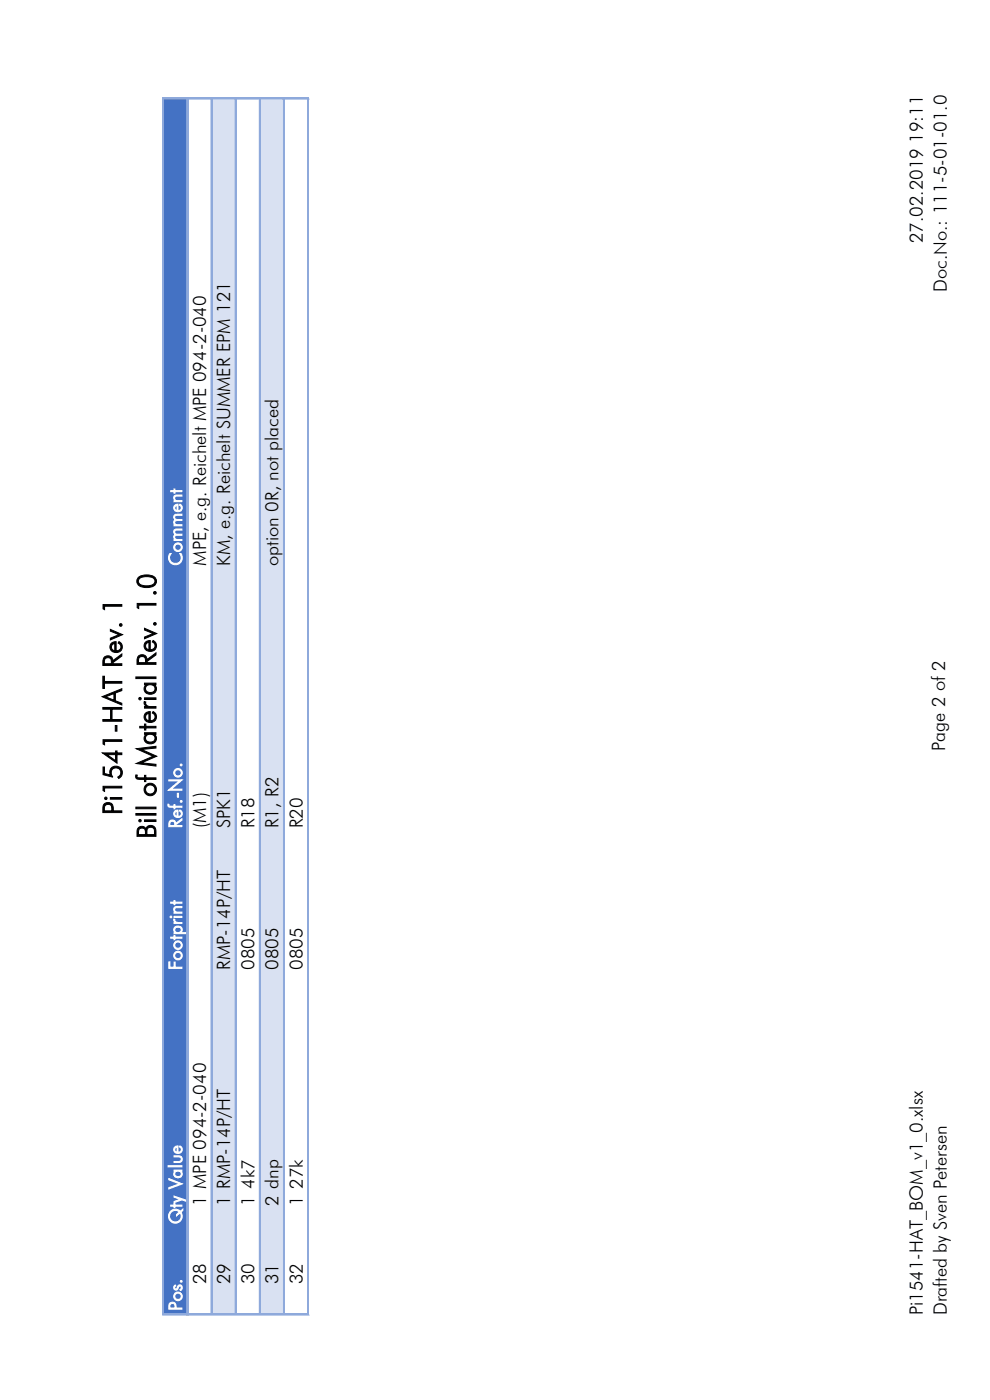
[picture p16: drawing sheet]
<svg xmlns="http://www.w3.org/2000/svg" width="210mm" height="297mm" viewBox="0 0 210 297" stroke-linecap="round" stroke-linejoin="round" font-family="sans-serif">
<defs><g id="words">
<g font-size="5.6">
<text x="25.8" y="172.9" transform="rotate(-90 25.8 172.9)">Pi1541-HAT Rev. 1</text>
<text x="33.1" y="178" transform="rotate(-90 33.1 178)">Bill of Material Rev. 1.0</text>
</g>
<g font-size="3.9">
<text x="195.7" y="51.7" transform="rotate(-90 195.7 51.7)">27.02.2019 19:11</text>
<text x="200.7" y="61.9" transform="rotate(-90 200.7 61.9)">Doc.No.: 111-5-01-01.0</text>
<text x="43.7" y="120" transform="rotate(-90 43.7 120)">MPE, e.g. Reichelt MPE 094-2-040</text>
<text x="48.8" y="120" transform="rotate(-90 48.8 120)">KM, e.g. Reichelt SUMMER EPM 121</text>
<text x="59.1" y="120" transform="rotate(-90 59.1 120)">option 0R, not placed</text>
<text x="200.4" y="159.3" transform="rotate(-90 200.4 159.3)">Page 2 of 2</text>
<text x="43.7" y="175.8" transform="rotate(-90 43.7 175.8)">(M1)</text>
<text x="48.8" y="175.8" transform="rotate(-90 48.8 175.8)">SPK1</text>
<text x="53.9" y="175.8" transform="rotate(-90 53.9 175.8)">R18</text>
<text x="59.1" y="175.8" transform="rotate(-90 59.1 175.8)">R1, R2</text>
<text x="64.2" y="175.8" transform="rotate(-90 64.2 175.8)">R20</text>
<text x="48.8" y="205.8" transform="rotate(-90 48.8 205.8)">RMP-14P/HT</text>
<text x="53.9" y="205.8" transform="rotate(-90 53.9 205.8)">0805</text>
<text x="59.1" y="205.8" transform="rotate(-90 59.1 205.8)">0805</text>
<text x="64.2" y="205.8" transform="rotate(-90 64.2 205.8)">0805</text>
<text x="43.7" y="255.9" transform="rotate(-90 43.7 255.9)">1 MPE 094-2-040</text>
<text x="48.8" y="255.9" transform="rotate(-90 48.8 255.9)">1 RMP-14P/HT</text>
<text x="53.9" y="255.9" transform="rotate(-90 53.9 255.9)">1 4k7</text>
<text x="59.1" y="255.9" transform="rotate(-90 59.1 255.9)">2 dnp</text>
<text x="64.2" y="255.9" transform="rotate(-90 64.2 255.9)">1</text>
<text x="64.2" y="252.3" transform="rotate(-90 64.2 252.3)">27k</text>
<text x="43.7" y="272.5" transform="rotate(-90 43.7 272.5)">28</text>
<text x="48.8" y="272.5" transform="rotate(-90 48.8 272.5)">29</text>
<text x="53.9" y="272.5" transform="rotate(-90 53.9 272.5)">30</text>
<text x="59.1" y="272.5" transform="rotate(-90 59.1 272.5)">31</text>
<text x="64.2" y="272.5" transform="rotate(-90 64.2 272.5)">32</text>
<text x="195.7" y="279.1" transform="rotate(-90 195.7 279.1)">Pi1541-HAT_BOM_v1_0.xlsx</text>
<text x="200.7" y="279.1" transform="rotate(-90 200.7 279.1)">Drafted by Sven Petersen</text>
</g>
<g font-size="3.9" fill="#fff">
<text x="38.6" y="120" transform="rotate(-90 38.6 120)">Comment</text>
<text x="38.6" y="175.8" transform="rotate(-90 38.6 175.8)">Ref.-No.</text>
<text x="38.6" y="205.8" transform="rotate(-90 38.6 205.8)">Footprint</text>
<text x="38.6" y="259.8" transform="rotate(-90 38.6 259.8)">Qty Value</text>
<text x="38.6" y="278.1" transform="rotate(-90 38.6 278.1)">Pos.</text>
</g>
</g></defs>
<path d="M34.6 20.8h5.2v258h-5.2z" fill-rule="evenodd" fill="#4472c4"/>
<path d="M34.5 20.7v258M34.8 21h5.1M39.6 20.7v258M34.5 279h5.4" fill="none" stroke="#8ea9db" stroke-width=".21"/>
<path d="M34.6 20.7v258M34.8 20.9h5.1M39.8 20.7v258M34.5 278.9h5.4" fill="none" stroke="#8ea9db" stroke-width=".34"/>
<g fill="#d9e1f2">
<path d="M44.9 20.8h5.1v258h-5.1z" fill-rule="evenodd"/>
<path d="M55.1 20.8h5.2v258h-5.2z" fill-rule="evenodd"/>
</g>
<path d="M39.6 20.7v258M39.9 21h25.6M44.7 20.7v258M49.9 20.7v258M55 20.7v258M60.1 20.7v258M65.2 20.7v258M39.6 279h25.9" fill="none" stroke="#8ea9db" stroke-width=".21"/>
<path d="M39.8 20.7v258M39.9 20.9h25.6M44.9 20.7v258M50 20.7v258M55.1 20.7v258M60.2 20.7v258M65.4 20.7v258M39.6 278.9h25.9" fill="none" stroke="#8ea9db" stroke-width=".34"/>
<use href="#words"/>
</svg>
